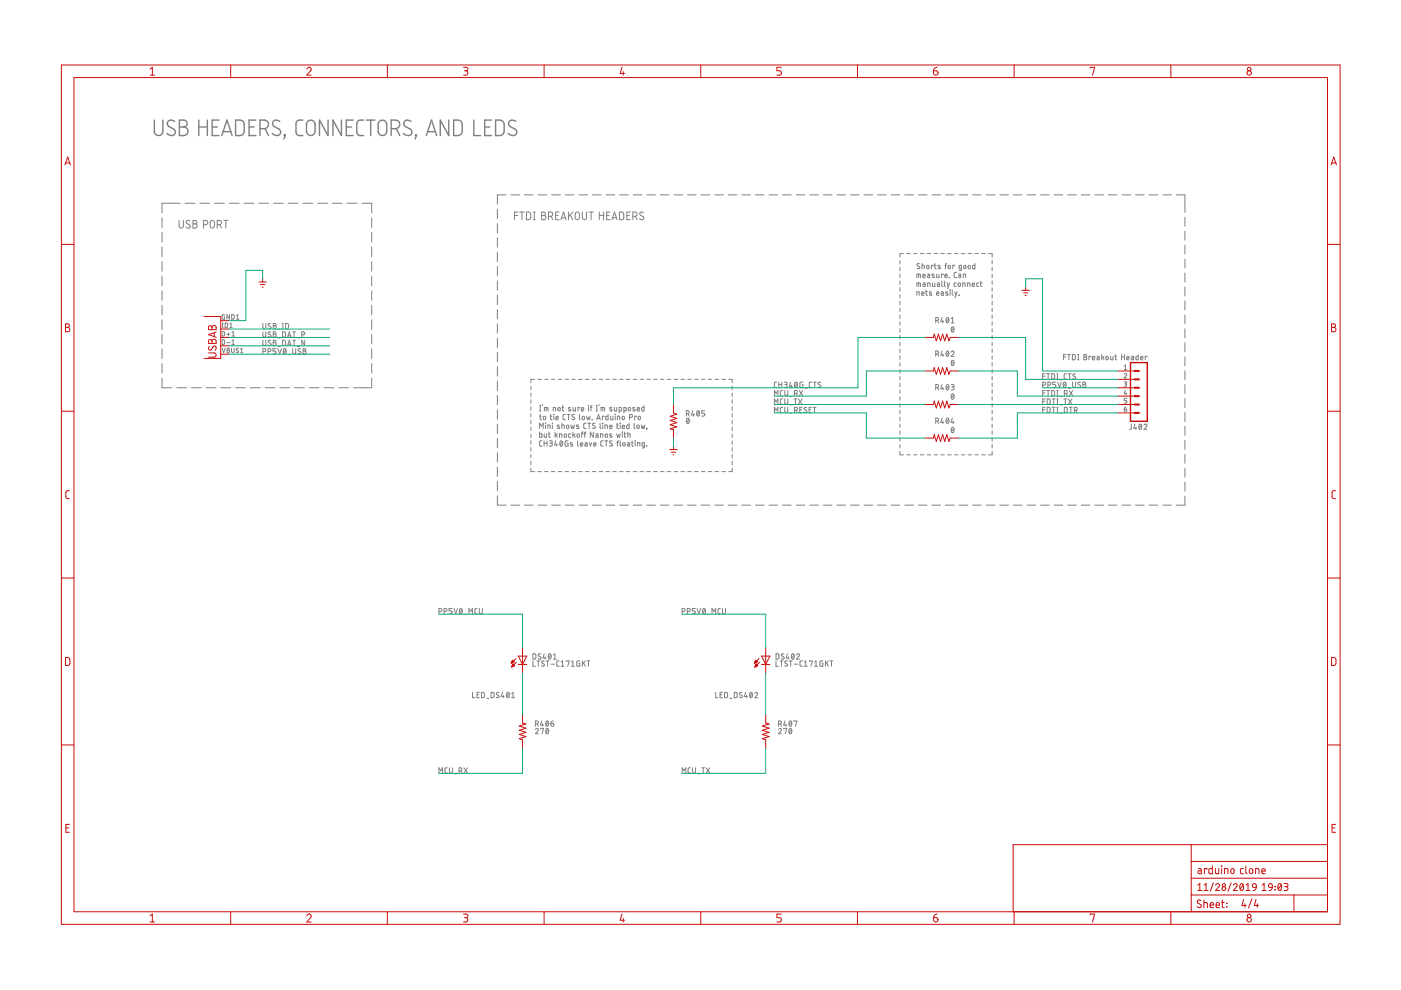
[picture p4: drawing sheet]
<svg xmlns="http://www.w3.org/2000/svg" width="297mm" height="210mm" viewBox="0 0 297 210" stroke-linecap="round" stroke-linejoin="round" font-family="sans-serif">
<g fill="none" stroke="#808080" stroke-width=".3">
<path d="M32.7 25.5v2.3a.9 .9 0 0 0 .9 .9 .9 .9 0 0 0 .9-.9v-2.3M37 25.7a.84 .84 0 0 0-1.1-.2 .84 .84 0 0 0-.3 1.1l1.2 .8a.79 .79 0 0 1 .2 1.1 .79 .79 0 0 1-1.1 .1l-.5-.3M38 25.5h.9a.73 .73 0 0 1 .8 .7 .73 .73 0 0 1-.8 .7 .91 .91 0 0 1 1 .9 .91 .91 0 0 1-1 .9h-.9zM38 26.9h.9M42.1 26.9h1.9M42.1 25.5v3.2M44 25.5v3.2M45 26.9h1.1M46.4 25.5h-1.4v3.2h1.4M47 28.7l1.1-3.2 1.1 3.2M47.3 27.9h1.6M50 25.5a1.77 1.77 0 0 1 1.5 .2l.3 .7v1.7l-.3 .4a1.77 1.77 0 0 1-1.5 .2z"/>
<path d="M52.8 26.9h1.1M54.3 25.5h-1.5v3.2h1.5M55.1 27.3a1.57 1.57 0 0 0 1.6-.3 .9 .9 0 0 0 .2-1 .9 .9 0 0 0-.9-.5h-.9v3.2M56.2 27.3l.7 1.4M59.3 25.7a.83 .83 0 0 0-1.1-.2 .83 .83 0 0 0-.3 1.1l1.2 .8a.79 .79 0 0 1 .2 1.1 .79 .79 0 0 1-1.1 .1l-.5-.3M60.3 28.6h.2v.1h-.2zM60.5 28.7l-.3 .8M64.2 25.5l-1.1 .1-.3 .6v1.8l.1 .4 .4 .3h.9M65.3 25.7a.9 .9 0 0 1 1-.2 .9 .9 0 0 1 .5 .9v1.4a.91 .91 0 0 1-.9 .9 .91 .91 0 0 1-.9-.9v-1.4zM69.6 25.5v3.2l-1.9-3.2v3.2M72.4 25.5v3.2l-1.8-3.2v3.2M73.4 26.9h1.1"/>
<path d="M74.9 25.5h-1.5v3.2h1.5M77.1 25.5l-1.2 .1-.3 .6v1.8l.2 .4 .4 .3h.9M77.7 25.5h1.8M78.6 25.5v3.2M80.5 25.7a.9 .9 0 0 1 1-.2 .9 .9 0 0 1 .5 .9v1.4a.91 .91 0 0 1-.9 .9 .91 .91 0 0 1-.9-.9v-1.4zM82.9 27.3a1.66 1.66 0 0 0 1.6-.3 .92 .92 0 0 0 .2-1 .92 .92 0 0 0-.9-.5h-.9v3.2M84 27.3l.8 1.4M87.1 25.7a.83 .83 0 0 0-1.1-.1 .83 .83 0 0 0-.2 1.1l1.2 .7a.79 .79 0 0 1 .2 1.1 .79 .79 0 0 1-1.2 .1l-.5-.3M88.1 28.6h.2v.1h-.2zM88.3 28.7l-.3 .8M90.4 28.7l1.1-3.2 1.1 3.2M90.7 27.9h1.6"/>
<path d="M95.1 25.5v3.2l-1.8-3.2v3.2M96.2 25.5a1.67 1.67 0 0 1 1.5 .2l.3 .7v1.4l-.3 .7a1.67 1.67 0 0 1-1.5 .2zM100.5 25.5v3.2h1.4M102.8 26.9h1M104.2 25.5h-1.4v3.2h1.4M105.1 25.5a1.67 1.67 0 0 1 1.5 .2l.3 .7v1.4l-.3 .7a1.67 1.67 0 0 1-1.5 .2zM109.4 25.7a.83 .83 0 0 0-1.1-.2 .83 .83 0 0 0-.4 1.1l1.3 .8a.79 .79 0 0 1 .2 1.1 .79 .79 0 0 1-1.2 .1l-.5-.3"/>
</g>
<g fill="none" stroke="#808080" stroke-width=".21">
<path d="M34.4 46.2v2M34.4 49.3v2M34.4 52.4v2M34.4 55.5v2M34.4 58.5v2.1M38 46.7v1.2a.46 .46 0 0 0 .4 .5 .46 .46 0 0 0 .5-.5v-1.2M38.2 43.1h-3.8v2M39.2 43.1h2.1M40.3 46.9a.42 .42 0 0 0-.6-.1 .42 .42 0 0 0-.1 .5l.6 .4a.41 .41 0 0 1 0 .6 .41 .41 0 0 1-.6 0l-.2-.2M40.9 46.7h.5a.36 .36 0 0 1 .3 .4 .36 .36 0 0 1-.3 .4 .46 .46 0 0 1 .4 .4 .46 .46 0 0 1-.4 .5h-.5zM40.9 47.5h.5M42.4 43.1h2"/>
<path d="M43.2 47.6h.4a.46 .46 0 0 0 .5-.4 .46 .46 0 0 0-.5-.5h-.4v1.7M44.7 46.9l.3-.2 .3 .2 .2 1a.46 .46 0 0 1-.5 .5 .46 .46 0 0 1-.4-.5zM45.5 43.1h2.1M46.1 47.6h.4a.46 .46 0 0 0 .5-.4 .46 .46 0 0 0-.5-.5h-.4v1.7M46.6 47.6l.4 .8M47.4 46.7h.9M47.9 46.7v1.7M48.6 43.1h2.1M51.7 43.1h2.1M54.9 43.1h2M58 43.1h2M61.1 43.1h2.1"/>
<path d="M64.2 43.1h2.1M67.4 43.1h2M70.5 43.1h2.1M73.6 43.1h2.1M76.7 43.1h2.1v2M78.8 46.2v2M78.8 49.3v2M78.8 52.4v2M78.8 55.5v2M78.8 58.5v2.1M105.5 44.4v2M105.5 47.4v2"/>
<path d="M105.5 50.4v2M105.5 53.5v2M105.5 56.5v2M105.5 59.5v2M107.3 41.3h-1.8v2M108.3 41.3h1.9M109.1 45.7h.7M109.8 45h-.7v1.6M110.2 45h.9M110.7 45v1.6M111.2 41.3h1.9M111.6 45h.6l.3 .2v1.1l-.3 .2-.6 .1z"/>
<path d="M113.1 45h.4M113.1 46.6h.4M113.3 45v1.6M114.1 41.3h1.8M114.9 45h.4a.36 .36 0 0 1 .4 .3 .36 .36 0 0 1-.4 .4 .46 .46 0 0 1 .5 .4 .46 .46 0 0 1-.5 .5h-.4zM114.9 45.7h.4M116.3 45.9h.5a.46 .46 0 0 0 .4-.5 .46 .46 0 0 0-.4-.4h-.5v1.6M116.8 45.9l.4 .7M117 41.3h1.8M117.8 45.7h.5M118.5 45h-.7v1.6h.7M118.9 46.6l.6-1.6 .5 1.6"/>
<path d="M119.1 46.2h.8M119.8 41.3h1.9M120.5 45v1.6M120.9 45.6l.6 1M121.5 45l-1 1M122.1 45.1l.3-.1 .3 .1 .2 1a.46 .46 0 0 1-.5 .5 .46 .46 0 0 1-.5-.5zM122.7 41.3h1.9M123.5 45v1.1a.44 .44 0 0 0 .4 .5 .44 .44 0 0 0 .5-.5v-1.1M124.9 45h.9M125.3 45v1.6M125.6 41.3h1.8M127.1 45.7h.9"/>
<path d="M127.1 45v1.6M128 45v1.6M128.5 41.3h1.8M128.6 45.7h.6M129.3 45h-.7v1.6h.7M129.8 46.6l.5-1.6 .5 1.6M129.9 46.2h.8M131.3 45h.7l.2 .2v1.1l-.2 .2-.7 .1zM131.4 41.3h1.8M132.9 45.7h.6M133.6 45h-.7v1.6h.7M134.2 45.9h.4a.46 .46 0 0 0 .5-.5 .46 .46 0 0 0-.5-.4h-.4v1.6"/>
<path d="M134.3 41.3h1.8M134.7 45.9l.4 .7M136.4 45.1a.41 .41 0 0 0-.6-.1 .41 .41 0 0 0 0 .6l.5 .3a.44 .44 0 0 1-.1 .7 .44 .44 0 0 1-.6-.2M137.1 41.3h1.9M140 41.3h1.8M142.9 41.3h1.8M145.8 41.3h1.8M148.7 41.3h1.8M151.5 41.3h1.9M154.4 41.3h1.8M157.3 41.3h1.8M160.2 41.3h1.8"/>
<path d="M163 41.3h1.9M165.9 41.3h1.8M168.8 41.3h1.8M171.7 41.3h1.8M174.6 41.3h1.8M177.4 41.3h1.9M180.3 41.3h1.8M183.2 41.3h1.8M186.1 41.3h1.8M189 41.3h1.8M190.8 55.2v.8M190.8 56.7v.7"/>
<path d="M190.8 58.1v.7M190.8 59.5v.8M191.5 53.8h-.7v.7M191.8 41.3h1.9M192.2 53.8h.8M193.7 53.8h.7M194.4 58.9v-.8h.7l.1 .8M194.7 41.3h1.8M194.8 58.1v.8M194.8 60v.7M195 56l-.4-.1-.2 .2 .5 .4a.31 .31 0 0 1 0 .5 .31 .31 0 0 1-.5-.1M195.1 53.8h.8"/>
<path d="M195.5 56.2l.5 .1v.7M195.5 55.9v1.1M195.7 58.5h.5a.26 .26 0 0 0-.2-.4 .26 .26 0 0 0-.3 .3v.4l.5 .1M195.7 60h.4l.1 .2v.5h-.4l-.1-.3 .5-.1M196.5 56.4l.2-.1 .3 .1-.1 .6-.4-.1zM196.6 53.8h.7M196.7 58.1h.3l.1 .2v.6l-.4-.1-.1-.3 .5-.1M197.6 41.3h1.8M197.7 60v.6l.2 .1h.3v-.7M197.8 56.4v-.2h-.3v.8M198 58.2l-.3-.1-.1 .2 .5 .3-.1 .2h-.4M198 53.8h.8"/>
<path d="M198.1 56.2h.4M198.2 55.9v1l.3 .1M198.6 58.1v.7l.2 .1h.3v-.8M198.7 60h.4l.1 .2v.5h-.4l-.1-.3 .5-.1M199.3 56.3h-.4v.1l.5 .3v.2h-.5M199.5 53.8h.7M199.7 59.6v1l.2 .1M200 58.3v-.2h-.4v.8M200.3 59.6v1l.2 .1M200.3 58.5h.5a.26 .26 0 0 0-.2-.4 .26 .26 0 0 0-.3 .3v.4l.5 .1M200.3 56.2h.4M200.5 41.3h1.8"/>
<path d="M200.7 55.9l-.2 .1v1M200.8 60l.3 .7M200.9 53.8h.8M201.1 56.3l.4 .1v.5l-.2 .1-.3-.3zM201.2 58.9h.1M201.3 60l-.4 1.1h-.1M202.4 53.8h.7M202.4 56.4v-.2h-.4v.8M202.7 60h-.3l-.1 .2v.4l.4 .1M202.8 57.7l-.4 .1-.1 .2 .1 .8 .4 .1M203.3 58.1h.3l.1 .2v.6l-.4-.1v-.3l.4-.1M203.3 41.3h1.9"/>
<path d="M203.8 53.8h.8M203.8 57l-.5-.1 .1-.6 .4-.1v1l-.1 .2h-.3M204.2 58.9v-.8l.5 .1v.7M204.4 56.3l.4 .1v.5l-.2 .1-.3-.1zM205.3 53.8h.7M205.4 56.3l.3 .1v.5l-.1 .1-.3-.3zM206.2 41.3h1.8M206.7 55.9v1.1h-.4l-.1-.7 .5-.1M206.7 53.8h.8M207.5 60h-.3l-.1 .2v.4l.4 .1M207.8 60h.4M207.9 59.6v1l.3 .1"/>
<path d="M208.2 53.8h.7M209.1 41.3h1.8M209.6 53.8h.8v.7M210.4 55.2v.8M210.4 56.7v.7M210.4 58.1v.7M210.4 59.5v.8M212 41.3h1.8M214.9 41.3h1.8M217.7 41.3h1.9M220.6 41.3h1.8M223.5 41.3h1.8"/>
<path d="M226.4 41.3h1.8M229.3 41.3h1.8M232.1 41.3h1.9M235 41.3h1.8M237.9 41.3h1.8M240.8 41.3h1.8M243.6 41.3h1.9M246.5 41.3h1.8M249.4 41.3h1.8v3.7M251.2 46.1v1.9M251.2 49v1.9M251.2 52v1.9"/>
<path d="M251.2 54.9v1.9M251.2 57.9v1.9M34.4 61.6v2.1M34.4 64.7v2.1M34.4 67.8v2M34.4 70.9v2M34.4 74v2M34.4 77.1v2M47.1 70.3l.5 .1v.8h-.5zM47.1 72.1h.5v.9h-.5zM47.1 73.8l.3 1 .3-1M47.1 69.5h.2"/>
<path d="M47.1 68.5h.2M47.2 68.5v1M47.6 66.7l-.5 .1 .1 .9h.4v-.5h-.1M47.7 68.5l.5 .1v.8l-.5 .1zM48.1 70.9h.6M48.1 72.6h.6M48.2 73.8l.4 .1-.2 .4 .3 .2-.2 .3h-.3zM48.2 74.3h.2M48.4 70.5v.7M48.7 66.7v1l-.6-1v1M48.7 69.5h.6M48.7 68.7l.3-.2v1"/>
<path d="M49.1 73.8v.7l.2 .3 .3-.1v-.9M49.1 66.7l.6 .2v.5l-.2 .3h-.4zM49.2 71.2h.5M49.2 70.5l.2-.2v.9M49.2 72.3l.2-.2v.9M49.2 73h.5M50.1 67.7h.6M50.1 66.9l.3-.2v1M50.5 73.9h-.3l-.1 .1 .5 .5v.2l-.2 .1-.3-.1M51 74.8h.5M51 74l.2-.2v1M55.7 72.1v.9l.3 .3 .3-.2 .1-1"/>
<path d="M55.7 68.6v.8l.3 .3 .3-.2 .1-.9M55.7 74.5l.6-.1v-.4l-.6-.1v1.2M55.7 70.4v.8l.3 .3 .3-.2 .1-.9M56.8 74.5l.6-.1v-.4l-.6-.1v1.2M57.4 72.2h-.4l-.1 .2 .4 .4a.31 .31 0 0 1 0 .5 .31 .31 0 0 1-.5-.2M57.4 68.7l-.4-.1-.1 .2 .4 .4a.31 .31 0 0 1 0 .5 .31 .31 0 0 1-.5-.1M57.4 70.4h-.4l-.1 .2 .4 .4a.31 .31 0 0 1 0 .5 .31 .31 0 0 1-.5-.2M57.9 72.1l.6 .1v.3l-.2 .1 .3 .3-.2 .3-.5 .1zM57.9 68.6l.6 .1v.3l-.2 .1 .3 .2-.2 .4h-.5zM57.9 70.4h.6v.3l-.2 .2 .3 .2-.2 .4h-.5zM57.9 70.9h.4M57.9 72.6h.4"/>
<path d="M57.9 69.1h.4M58.5 73.9h-.6v.5h.4a.32 .32 0 0 1 .2 .3 .32 .32 0 0 1-.2 .4h-.4M58.9 73.9l.4 1.2 .4-1.2M58.9 73.4h.5M58.9 69.8h.5M58.9 71.6h.5M59.8 69.7h.3M59.8 68.6h.3M59.9 72.1l.4 .1 .2 .3v.5l-.3 .3h-.3zM59.9 70.4h.4l.2 .1v.7l-.2 .3h-.4zM60 68.6v1.1M60.2 74l.2-.1a.63 .63 0 0 1 .3 .6 .63 .63 0 0 1-.4 .5l-.2-.5z"/>
<path d="M60.6 68.6h.4l.2 .2v.6l-.2 .3h-.4zM60.6 74.2l-.5 .6M61 73.3l.3-1.2 .4 1.2M61 71.5l.3-1.1 .4 1.1M61.1 73h.5M61.1 71.2h.5M61.1 75.2h.5M62 72.1h.7M62 70.4h.7M62.1 73.9v.8l.2 .3 .4-.1v-1M62.4 70.4v1.1M62.4 72.1v1.2"/>
<path d="M63 73.4h.5M63 71.6h.5M63.7 74l-.3-.1-.2 .2v.2l.5 .3a.31 .31 0 0 1-.1 .5 .31 .31 0 0 1-.4-.2M64 71l.6-.1v-.3l-.1-.2h-.5v1.1M64.3 73.9l.5 .1v.3l-.2 .1 .3 .3-.2 .3-.4 .1zM64.3 74.4h.3M64.6 72.1v1.2l-.6-1.2v1.2M78.8 61.6v2.1M78.8 64.7v2.1M78.8 67.8v2M78.8 70.9v2M78.8 74v2"/>
<path d="M78.8 77.1v2M105.5 62.6v2M105.5 65.6v2M105.5 68.7v2M105.5 71.7v2M105.5 74.7v2M105.5 77.8v2M190.8 61v.7M190.8 62.4v.8M190.8 63.9v.7M190.8 65.3v.8M190.8 66.8v.7"/>
<path d="M190.8 68.2v.8M190.8 69.7v.7M190.8 71.1v.8M190.8 72.6v.7M190.8 74v.8M190.8 75.5v.7M190.8 76.9v.7M190.8 78.3v.8M190.8 79.8v.7M194.4 60.7v-.7l.7 .1 .1 .6M194.4 62.6v-.8l.5 .1v.7M195.4 62.2h.5a.27 .27 0 0 0-.2-.3 .27 .27 0 0 0-.3 .2l.1 .5h.4"/>
<path d="M196.2 61.8h.4M196.4 61.5v.9l.2 .2M196.7 60.7v-.7l.5 .1v.6M197.5 61.9l-.3-.1-.2 .2 .5 .3v.2h-.5M198.4 67.9l.5-.1v-.4l-.5-.1v1.2M198.4 75.1l.4-.1 .2-.2-.1-.3-.5-.1v1.2M198.6 62.2h.5a.27 .27 0 0 0-.2-.3 .27 .27 0 0 0-.3 .2v.5h.5M198.8 67.9l.2 .6M198.8 75.1l.2 .5M199.6 61.8l.3 .1 .1 .1v.6h-.4l-.1-.3 .5-.1M199.7 67.3l-.2 .9h.6M199.7 74.4l-.2 .9h.6"/>
<path d="M199.9 67.9v.6M199.9 75.1v.5M200.7 67.4l.1-.1a.57 .57 0 0 1 .4 .6 .57 .57 0 0 1-.4 .5l-.2-.5zM200.7 74.5l.1-.1a.57 .57 0 0 1 .4 .6 .57 .57 0 0 1-.4 .5l-.2-.5zM200.9 61.9h-.3l-.1 .1 .5 .3v.2h-.5M201.1 67.6l-.5 .6M201.1 74.7l-.5 .6M201.4 61.5h.1M201.4 61.8v.8M201.7 74.7a.32 .32 0 0 1 .4-.3 .32 .32 0 0 1 .1 .5l-.5 .7h.6M201.7 67.6l.3-.3v1.2M201.7 68.5h.6"/>
<path d="M201.8 69.4l.1-.1a.58 .58 0 0 1 .4 .5 .58 .58 0 0 1-.4 .6l-.2-.6zM201.8 76.5l.1-.1a.58 .58 0 0 1 .4 .6 .58 .58 0 0 1-.4 .5l-.2-.5zM201.9 61.5v.9l.2 .2M202.2 69.5l-.5 .7M202.2 76.6l-.5 .7M202.4 61.8l.3 .8M202.9 61.8l-.4 1.2h-.1M203.2 60l.4 .1v.5l-.1 .1-.3-.1zM203.3 62.5h.1M204.1 60.7v-.7l.5 .1v.6M205.1 60.7v-.7l.5 .1 .1 .6M206.1 60.4h.5a.27 .27 0 0 0-.1-.4 .27 .27 0 0 0-.4 .2v.4l.5 .1"/>
<path d="M210.4 61v.7M210.4 62.4v.8M210.4 63.9v.7M210.4 65.3v.8M210.4 66.8v.7M210.4 68.2v.8M210.4 69.7v.7M210.4 71.1v.8M210.4 72.6v.7M210.4 74v.8M210.4 75.5v.7M210.4 76.9v.7"/>
<path d="M210.4 78.3v.8M210.4 79.8v.7M221.1 79.8h.5M221.6 79.2h-.5v1.2M221.9 79.2h.6M222.2 79.2v1.2M223 79.2l.4 .1 .2 .3v.5l-.3 .3h-.3zM224.1 79.2h.2M224.2 79.2v1.2M225.5 75.7h.5M226 75.2h-.5v1.1M226.1 79.2l-.4 .1-.1 .2v.7l.5 .2"/>
<path d="M226.3 75.2h.6M226.5 79.2h.6M226.6 75.2v1.1M226.8 79.2v1.2M227.4 75.2h.4l.2 .2v.7l-.2 .2h-.4zM228 79.3h-.4l-.1 .2 .5 .4a.31 .31 0 0 1-.1 .5 .31 .31 0 0 1-.4-.2M228.5 75.2h.2M228.5 76.3h.2M228.6 75.2v1.1M229.8 75.2h.5v.4l-.2 .1 .3 .2-.1 .4h-.5zM229.8 75.7h.3M231.3 75.7v-.2h-.4v.8"/>
<path d="M231.6 75.9h.5a.26 .26 0 0 0-.2-.4 .26 .26 0 0 0-.3 .3l.1 .5h.4M232.6 75.5l.4 .1v.1v.6h-.3l-.1-.3 .4-.1M233.6 75.2v1.1M233.8 75.8l.3 .5M234.1 75.5l-.5 .4M234.6 75.6l.4 .1v.5l-.2 .1-.3-.1zM235.5 75.5v.7l.1 .1h.4v-.8M236.4 75.5h.3M236.5 75.2v1l.2 .1M237.8 75.7h.6M237.8 75.2v1.1M238.4 79.4a.26 .26 0 0 1 .3-.2 .26 .26 0 0 1 .1 .4l-.4 .5h.5"/>
<path d="M238.4 77.6l.2-.2v1M238.4 78.4h.5M238.4 75.2v1.1M238.9 75.9h.5a.26 .26 0 0 0-.2-.4 .26 .26 0 0 0-.3 .3l.1 .5h.4M239.9 75.5l.3 .1 .1 .1v.6h-.4v-.4h.4M241.3 75.2v1.1h-.4v-.7l.4-.1M241.8 75.9h.5a.26 .26 0 0 0-.2-.4 .26 .26 0 0 0-.3 .3l.1 .5h.4M243.2 75.7v-.2h-.4v.8M251.2 60.9v1.9M251.2 63.8v1.9M251.2 66.8v1.9M251.2 69.7v1.9"/>
<path d="M251.2 72.7v1.9M251.2 75.6v1.9M251.2 78.6v1.9M34.4 80.2v2h2M37.5 82.2h2M40.6 82.2h2.1M43.7 82.2h2.1M46.8 82.2h2.1M50 82.2h2M53.1 82.2h2.1M56.2 82.2h2.1M59.3 82.2h2.1"/>
<path d="M62.5 82.2h2M65.6 82.2h2M68.7 82.2h2.1M71.8 82.2h2.1M78.8 80.2v2h-3.8M105.5 80.8v2M105.5 83.8v2M105.5 86.9v2M105.5 89.9v2M105.5 93v2M105.5 96v2M105.5 99v2"/>
<path d="M112.6 99.3v.7h.7M112.6 81.9v.7M112.6 83.3v.8M112.6 84.8v.7M112.6 86.2v.8M112.6 87.7v.7M112.6 89.1v.8M112.6 90.6v.7M112.6 92v.8M112.6 93.5v.7M112.6 94.9v.8M112.6 96.4v.7"/>
<path d="M112.6 97.8v.8M113.3 80.4h-.7v.8M114 100h.8M114 80.4h.8M114.4 91.6v1.1h.4l.1-.6-.5-.1M114.4 87.1h.3M114.4 86h.3M114.4 88.2h.4M114.4 90.9v-1.2l.4 .7 .4-.7v1.2M114.5 87.9v.9l.3 .2M114.5 86v1.1M114.9 93.5h-.4l-.1 .2 .1 .8 .4 .1"/>
<path d="M115 85.7v.3M115.4 93.5v1.1M115.4 94h.6M115.4 92v.6l.2 .1h.3v-.7M115.4 87.1v-.7l.8 .1v.6M115.5 100h.7M115.5 80.4h.7M115.7 89.7h.1M115.7 90.1v.8M115.8 86.4v.7M116 93.5v1.1M116.1 90.9v-.8l.5 .1v.7"/>
<path d="M116.3 92h.3M116.4 91.6v.9l.2 .2M116.5 93.5h.5l.1 .2-.1 .2-.4 .1M116.6 88.2h.4M116.8 87.9v.9l.2 .2M116.8 94l.3 .1v.4l-.6 .1M116.9 100h.7M116.9 80.4h.7M117.1 89.7h.1M117.1 90.1v.8M117.3 87.1v-.7l.5 .1v.6M117.4 87.9h.1"/>
<path d="M117.4 88.2v.8M117.7 91.6v1.1M117.8 93.5l-.2 .8h.6M117.9 88.6h.5a.27 .27 0 0 0-.2-.3 .27 .27 0 0 0-.3 .2v.5h.5M117.9 92.2l.3 .5M118 94.1v.5M118.2 92l-.5 .4M118.4 100h.7M118.4 80.4h.7M118.4 86.4l.4 .1v.5l-.2 .1-.3-.2zM118.6 90.2l-.4-.1-.1 .2 .5 .3v.2h-.5M118.6 92.7v-.7l.5 .1v.6"/>
<path d="M118.8 93.5h.2a.63 .63 0 0 1 .3 .6 .63 .63 0 0 1-.4 .5l-.2-.6zM119.1 90.1l.5 .1v.7M119.1 89.7v1.2M119.1 86.4h.4M119.2 93.7l-.5 .6M119.3 86v1l.2 .1M119.6 92.1l.2-.1 .3 .1-.1 .6-.4-.1zM119.8 100h.7M119.8 80.4h.7M119.9 87.9h-.4l-.1 .2v.8l.5 .1M120.2 87.9h.7M120.4 93.5l-.6 .1v.7l.2 .3h.4v-.6h-.2"/>
<path d="M120.5 87.9v1.1M120.9 86.4h-.2l-.2 .2 .5 .3v.2h-.5M121 92l-.4 .2v.4l.4 .1M121 90.1l.2 .8 .2-.5 .2 .5 .2-.8M121.2 100h.8M121.2 80.4h.8M121.4 93.9h-.3l-.2 .1 .5 .3v.2h-.5M121.5 91.6v1.1M121.5 86.4v.6l.2 .1h.3v-.7M121.7 92.2l.3 .5M121.8 88l-.4-.1-.2 .2 .5 .4a.31 .31 0 0 1 0 .5 .31 .31 0 0 1-.5-.2M122 92l-.5 .4"/>
<path d="M122.4 92.1l.2-.1 .2 .1v.6l-.4-.1zM122.5 93.5v.9l.2 .2M122.7 90.2l-.4-.1-.1 .2 .4 .3 .1 .2h-.5M122.7 100h.7M122.7 80.4h.7M122.9 87.9v.9l.1 .2M122.9 86.5v-.1h-.4v.7M123 94.2h.5a.27 .27 0 0 0-.1-.3 .27 .27 0 0 0-.4 .2l.1 .5h.4M123.2 92h.4M123.3 86.8h.5a.27 .27 0 0 0-.2-.4 .27 .27 0 0 0-.3 .2v.5h.5M123.6 91.6l-.2 .2v.9M123.8 92h.4"/>
<path d="M124 93.9h.4l.1 .1v.6h-.4l-.1-.3 .5-.1M124.1 100h.8M124.1 80.4h.8M124.2 91.6l-.2 .2v.9M124.3 89.7l-.4 .1-.1 .2v.7l.5 .2M124.4 88.2l.1 .8 .2-.5 .2 .5 .2-.8M124.6 89.7h.6M124.7 86h.1M124.8 86.4v.7M124.9 89.7v1.2M124.9 93.9l.3 .7 .2-.7M125.2 86.4h.3"/>
<path d="M125.5 89h.1M125.5 86l-.2 .1v1M125.6 100h.7M125.6 80.4h.7M125.8 91.6v1.1l-.6-1.1v1.1M125.9 94.2h.4a.26 .26 0 0 0-.1-.3 .26 .26 0 0 0-.3 .2v.4l.4 .1M126.2 89.8a.28 .28 0 0 0-.5 0 .28 .28 0 0 0 .1 .4l.3 .2a.31 .31 0 0 1 0 .5 .31 .31 0 0 1-.5-.2M126.3 92l.5 .2v.5h-.4l-.1-.3 .5-.1M126.4 87.1h.3M126.4 86h.3M126.5 89l.4-1.1 .4 1.1M126.5 86v1.1"/>
<path d="M126.6 88.7h.6M127 85.7v.3M127 100h.8M127 80.4h.8M127.2 89.7v1l.2 .2M127.3 92.7v-.7l.5 .1v.6M127.4 87.1v-.7l.8 .1v.6M127.8 89.7h.1M127.8 86.4v.7M127.8 90.1v.8M127.9 93.5h-.4l-.1 .2v.7l.5 .2M128.1 88.4v-.2h-.4v.8"/>
<path d="M128.2 93.5h.7M128.3 90.9v-.8l.5 .1v.7M128.3 92.1l.2-.1 .3 .1-.1 .6-.4-.1zM128.5 100h.7M128.5 80.4h.7M128.5 93.5v1.1M128.9 87.9v1.1h-.4l-.1-.7 .5-.1M129.3 90.5h.5a.26 .26 0 0 0-.2-.4 .26 .26 0 0 0-.3 .3v.4l.5 .1M129.5 88.2v.7l.1 .1h.3v-.8M129.7 92h-.3l-.2 .2 .5 .3v.1l-.5 .1M129.7 86.4l-.4 .1v.2l.5 .2-.1 .2h-.4M129.8 93.6l-.4-.1-.2 .2 .5 .4a.31 .31 0 0 1 0 .5 .31 .31 0 0 1-.5-.2"/>
<path d="M129.9 100h.8M129.9 80.4h.8M130.3 86.4v.6l.1 .1h.3v-.7M130.4 87.9h.1M130.4 88.2v.8M130.7 90.1h.4M130.7 92l.2 .7 .2-.5 .2 .5 .2-.7M130.8 93.9h.3M130.8 89.7l.1 1.1 .2 .1M130.9 89v-.8l.5 .1v.7M131.1 93.5l-.2 .1v1M131.3 87.1l.5-.1-.1-.6h-.4v1.1"/>
<path d="M131.4 100h.7M131.4 80.4h.7M131.4 89.7h.1M131.5 93.5v.9l.2 .2M131.5 90.1v.8M131.9 91.6h.1M131.9 90.5h.5a.26 .26 0 0 0-.1-.4 .26 .26 0 0 0-.4 .3l.1 .4 .4 .1M131.9 92v.7M132.1 93.9l.4 .1v.5l-.1 .1-.4-.3zM132.3 87.1l.4-.1v-.6h-.4v1.1M132.3 92h.4M132.4 91.6v1l.3 .1"/>
<path d="M132.8 100h.8M132.8 80.4h.8M133.1 93.9h.3l.1 .1v.6h-.4v-.4h.4M133.1 92l.5 .1v.6M133.1 91.6v1.1M133.3 86.4l.4 .1v.5l-.2 .1-.3-.1zM133.4 89.7v1.2l-.4-.1-.1-.6 .5-.1M133.5 88.5h.4l.2-.3-.1-.2-.5-.1v1.1M133.9 93.9h.4M134 93.5v.9l.3 .2M134.3 100h.7M134.3 80.4h.7"/>
<path d="M134.5 89.7v1l.1 .2M134.6 86.4h-.3l-.1 .2 .4 .3v.2h-.4M134.6 93.5h.1M134.7 93.9v.7M134.9 88.4v-.2h-.3v.8M135.1 86.8h.5a.27 .27 0 0 0-.2-.4 .27 .27 0 0 0-.3 .2l.1 .5h.4M135.1 94.6v-.7h.5l.1 .7M135.7 100h.7M135.7 80.4h.7M136 90.1l.1 .8 .2-.5 .2 .5 .2-.8M136.5 86v1.1h-.4v-.6l.4-.1M136.6 94.6l-.5-.1 .1-.6h.4v.9l-.1 .2h-.3"/>
<path d="M137.1 94.5h.1M137.2 90.9h.1M137.1 100h.8M137.1 80.4h.8M137.2 90.9l-.1 .2M138.6 100h.7M138.6 80.4h.7M140 100h.8M140 80.4h.8M141.5 100h.7M141.5 80.4h.7M142.9 100h.8"/>
<path d="M142.9 80.4h.8M144.4 100h.7M144.4 80.4h.7M145.5 87.7h.5l.1-.2v-.3l-.6-.1v1.1M145.6 88.7h.1a.57 .57 0 0 1 .5 .5 .57 .57 0 0 1-.5 .6l-.2-.6zM145.8 100h.8M145.8 80.4h.8M145.9 87.7l.3 .5M146.1 88.9l-.5 .7M146.9 87.1l-.3 .9h.6M147 87.7v.5M147.3 100h.7"/>
<path d="M147.3 80.4h.7M147.8 87.2l.1-.1a.57 .57 0 0 1 .4 .6 .57 .57 0 0 1-.4 .5l-.2-.5zM148.3 87.3l-.5 .7M148.7 100h.8M148.7 80.4h.8M149.4 87.1h-.6v.5h.4a.32 .32 0 0 1 .2 .3 .32 .32 0 0 1-.2 .3h-.4M150.2 100h.7M150.2 80.4h.7M151.6 100h.8M151.6 80.4h.8M153.1 100h.7M153.1 80.4h.7"/>
<path d="M154.5 80.4h.7v.8M155.2 81.9v.7M155.2 83.3v.8M155.2 84.8v.7M155.2 86.2v.8M155.2 87.7v.7M155.2 89.1v.8M155.2 90.6v.7M155.2 92v.8M155.2 93.5v.7M155.2 94.9v.8M155.2 96.4v.7"/>
<path d="M155.2 97.8v.8M155.2 99.3v.7h-.7M164.2 83.9v-1.1l.3 .6 .4-.6v1.1M164.2 85.7v-1.1l.3 .6 .4-.6v1.1M164.2 87.5v-1.1l.3 .6 .4-.6v1.1M164.7 81h-.4l-.1 .3v.7l.5 .2M165.1 81.5h.7M165.1 81v1.2M165.8 81v1.2M165.9 86.4h-.3l-.2 .2 .1 .7 .4 .2M165.9 82.8h-.3l-.2 .3 .1 .7 .4 .1M165.9 84.6h-.3l-.2 .2 .1 .8 .4 .1"/>
<path d="M166.3 81h.5l.1 .2-.1 .3h-.4M166.4 86.4v.8l.2 .3 .4-.2v-.9M166.4 82.8v.8l.2 .3 .4-.1v-1M166.4 84.6v.8l.2 .3 .4-.2v-.9M166.6 81.5l.2 .1v.4l-.5 .2M167.5 87.6h.5M167.5 84.1h.5M167.5 85.8h.5M167.6 81l-.2 .9h.6M167.8 81.7v.5M168.3 84.6h.7M168.4 87l.6-.1v-.4l-.6-.1v1.1"/>
<path d="M168.4 83.4l.6-.1v-.4l-.6-.1v1.1M168.6 81.1l.2-.1a.62 .62 0 0 1 .3 .6 .62 .62 0 0 1-.4 .5l-.3-.5zM168.6 84.6v1.1M168.8 87l.3 .5M168.8 83.4l.3 .5M169 81.3l-.5 .6M169.3 84.6l.8 1.1M169.5 82.8l.7 1.1M169.6 86.9h.3M170.1 84.6l-.8 1.1M170.1 86.4h-.5v1.1h.5M170.2 81l-.6 .2v.7l.1 .2 .5 .1v-.7h-.2"/>
<path d="M170.2 82.8l-.7 1.1M170.7 82.3h.5M171 86.4h-.4l-.1 .2 .4 .4a.28 .28 0 0 1 .1 .4 .28 .28 0 0 1-.4 0l-.2-.1M171.5 86.9h.4M172 86.4h-.5v1.1h.5M172.1 81h-.4l-.1 .3v.7l.5 .2M172.4 86.4h.6M172.4 81h.7M172.7 86.4v1.1M172.7 81v1.2M174 81.1l-.4-.1-.2 .3 .5 .4a.31 .31 0 0 1 0 .5 .31 .31 0 0 1-.5-.2M190.8 95.7v.7h.7"/>
<path d="M190.8 81.2v.8M190.8 82.7v.7M190.8 84.1v.8M190.8 85.6v.7M190.8 87v.8M190.8 88.5v.7M190.8 89.9v.8M190.8 91.4v.7M190.8 92.8v.7M190.8 94.2v.8M192.2 96.4h.8M193.7 96.4h.7"/>
<path d="M195.1 96.4h.8M196.6 96.4h.7M198 96.4h.8M198.4 82.2l.4-.1 .2-.2-.1-.2-.5-.2v1.2M198.4 89.3l.5-.1v-.4l-.5-.2v1.2M198.8 82.2l.2 .5M198.8 89.3l.2 .5M199.5 96.4h.7M199.7 81.5l-.2 .9h.6M199.7 88.6l-.2 .9h.6M199.9 82.2v.5M199.9 89.3v.5"/>
<path d="M200.7 81.6h.1a.57 .57 0 0 1 .4 .5 .57 .57 0 0 1-.4 .6l-.2-.6zM200.7 88.7h.1a.57 .57 0 0 1 .4 .5 .57 .57 0 0 1-.4 .6l-.2-.6zM200.9 96.4h.8M201.1 81.8l-.5 .6M201.1 88.9l-.5 .6M201.7 81.5l.5 .1 .1 .1-.1 .3h-.4M201.8 83.6l.1-.1a.58 .58 0 0 1 .4 .6 .58 .58 0 0 1-.4 .5l-.2-.5zM201.8 90.7l.1-.1a.58 .58 0 0 1 .4 .6 .58 .58 0 0 1-.4 .5l-.2-.5zM201.9 88.6l-.2 .9h.6M202 82l.2 .2v.3l-.5 .2M202.1 89.3v.5M202.2 83.8l-.5 .6"/>
<path d="M202.2 90.9l-.5 .6M202.4 96.4h.7M203.8 96.4h.8M205.3 96.4h.7M206.7 96.4h.8M208.2 96.4h.7M210.4 81.2v.8M210.4 82.7v.7M210.4 84.1v.8M210.4 85.6v.7M210.4 87v.8M210.4 88.5v.7"/>
<path d="M210.4 89.9v.8M210.4 91.4v.7M210.4 92.8v.7M210.4 94.2v.8M210.4 95.7v.7h-.8M221.1 81.7l.5-.2v-.4l-.5-.1v1.2M221.1 86.9h.5M221.1 83.3h.5M221.1 85.1h.5M221.6 82.8h-.5v1.1M221.6 84.6h-.5v1.1M221.6 86.4h-.5v1.1"/>
<path d="M221.9 82.8h.6M222 84.6h.5l.1 .2 .1 .6-.2 .3h-.5zM222 86.4h.5l.1 .2 .1 .6-.2 .3h-.5zM222.2 81.7l.5-.2v-.4l-.5-.1v1.2M222.2 82.8v1.1M223 82.8h.4l.2 .3v.5l-.3 .3h-.3zM223.1 86.4h.6M223.1 84.6h.6M223.4 84.6v1.1M223.4 86.4v1.1M223.8 81h-.6v.5h.4a.32 .32 0 0 1 .2 .4 .32 .32 0 0 1-.2 .3h-.4M224.1 80.4h.2"/>
<path d="M224.1 87.5h.2M224.1 86.4h.2M224.1 82.8h.2M224.1 83.9h.2M224.1 84.6h.2M224.1 85.7h.2M224.2 82.8v1.1M224.2 84.6v1.1M224.2 86.4v1.1M224.2 81l.4 1.2 .4-1.2M224.7 87.6h.5M224.7 84.1h.5"/>
<path d="M224.7 80.5h.5M224.7 85.8h.5M225.5 81.1l.2-.1a.62 .62 0 0 1 .3 .6 .62 .62 0 0 1-.4 .5l-.2-.5zM225.6 84.6h.6M225.7 83.4l.5-.1v-.4l-.5-.1v1.1M225.7 86.4h.4l.2 .2v.6l-.2 .3h-.4zM225.9 84.6v1.1M226 81.3l-.5 .6M226 83.4l.3 .5M226.4 82.3h.5M226.5 84.6l.8 1.1M226.7 82.8l.8 1.1"/>
<path d="M226.7 86.4h.7M227 86.4v1.1M227.3 84.6l-.8 1.1M227.4 81v.9l.2 .2 .4-.1v-1M227.5 82.8l-.8 1.1M227.8 87l.5-.1v-.4l-.5-.1v1.1M228.2 87l.2 .5M229.1 81.1l-.4-.1-.2 .3 .5 .4a.31 .31 0 0 1 0 .5 .31 .31 0 0 1-.5-.2M229.6 81l.5 .1v.3l-.2 .1 .3 .3-.1 .3-.5 .1zM229.6 81.5h.3M238.4 80.9l.5 .1-.1 .3-.3 .1M238.4 86.7h.3a.27 .27 0 0 1 .2 .3 .27 .27 0 0 1-.3 .2 .27 .27 0 0 1-.2-.2z"/>
<path d="M238.6 82.7l-.2 .8h.5M238.6 81.4l.3 .3-.2 .2h-.3M238.7 83.3v.4M238.8 86.3l-.3 .1-.1 .3M238.9 84.5h-.5v.4l.4 .1 .1 .2-.1 .2-.4 .1M239.9 89.9v1l-.4 .1M240.6 89.9l-.2 .9h.6M240.8 90.6v.4M241.6 90l.2-.1a.62 .62 0 0 1 .3 .6 .62 .62 0 0 1-.4 .5l-.3-.5zM242 90.2l-.5 .6M242.5 90.2a.32 .32 0 0 1 .5-.3 .32 .32 0 0 1 .1 .5l-.6 .6h.7M251.2 81.5v1.9"/>
<path d="M251.2 84.5v1.9M251.2 87.5v1.9M251.2 90.4v1.9M251.2 93.4v1.9M251.2 96.3v1.9M251.2 99.3v1.9M105.5 102.1v2M105.5 105.1v2h1.8M108.3 107.1h1.9M111.2 107.1h1.9M114.1 107.1h1.8M117 107.1h1.8"/>
<path d="M119.8 107.1h1.9M122.7 107.1h1.9M125.6 107.1h1.8M128.5 107.1h1.8M131.4 107.1h1.8M134.3 107.1h1.8M137.1 107.1h1.9M140 107.1h1.8M142.9 107.1h1.8M145.8 107.1h1.8M148.7 107.1h1.8M151.5 107.1h1.9"/>
<path d="M154.4 107.1h1.8M157.3 107.1h1.8M160.2 107.1h1.8M163 107.1h1.9M165.9 107.1h1.8M168.8 107.1h1.8M171.7 107.1h1.8M174.6 107.1h1.8M177.4 107.1h1.9M180.3 107.1h1.8M183.2 107.1h1.8M186.1 107.1h1.8"/>
<path d="M189 107.1h1.8M191.8 107.1h1.9M194.7 107.1h1.8M197.6 107.1h1.8M200.5 107.1h1.8M203.3 107.1h1.9M206.2 107.1h1.8M209.1 107.1h1.8M212 107.1h1.8M214.9 107.1h1.8M217.7 107.1h1.9M220.6 107.1h1.8"/>
<path d="M223.5 107.1h1.8M226.4 107.1h1.8M229.3 107.1h1.8M232.1 107.1h1.9M235 107.1h1.8M237.9 107.1h1.8M240.8 107.1h1.8M243.6 107.1h1.9M246.5 107.1h1.8M251.2 105.2v1.9h-1.8M251.2 102.2v1.9M93.1 129.6l.5-.1v-.4l-.5-.1v1.2"/>
<path d="M94.2 129.6l.5-.1v-.4l-.5-.1v1.2M95.8 129h-.6v.5h.4a.32 .32 0 0 1 .2 .3 .32 .32 0 0 1-.2 .4h-.4M96.2 129l.4 1.2 .4-1.2M97.5 129.1l.1-.1a.58 .58 0 0 1 .4 .6 .58 .58 0 0 1-.4 .5l-.2-.5zM98 129.3l-.5 .6M98.4 130.3h.6M99.4 130.2v-1.2l.4 .6 .4-.6v1.2M101.2 129l-.4 .1-.1 .2v.7l.5 .2M101.6 129v.8l.3 .4 .3-.2 .1-1M113 138.6h.4l.2 .3v.5l-.3 .4h-.3zM114.6 138.7l-.3-.1-.2 .3 .5 .4a.28 .28 0 0 1 0 .4 .28 .28 0 0 1-.4 0l-.1-.1M115.4 138.6l-.3 .9h.7"/>
<path d="M115.6 139.3v.5M116.4 138.7l.1-.1a.58 .58 0 0 1 .4 .6 .58 .58 0 0 1-.4 .5l-.3-.5zM116.8 138.9l-.5 .6M117.3 138.9l.3-.3v1.2M117.3 139.8h.7M144.6 129.6l.6-.1v-.4l-.6-.1v1.2M145.7 129.6l.6-.1v-.4l-.6-.1v1.2M147.4 129h-.6v.5h.4a.32 .32 0 0 1 .2 .3 .32 .32 0 0 1-.2 .4h-.4M147.8 129l.4 1.2 .3-1.2M149.1 129.1l.1-.1a.58 .58 0 0 1 .4 .6 .58 .58 0 0 1-.4 .5l-.3-.5zM149.5 129.3l-.5 .6M150 130.3h.5"/>
<path d="M151 130.2v-1.2l.3 .6 .4-.6v1.2M152.7 129l-.3 .1-.2 .2 .1 .8 .4 .1M153.2 129v1l.2 .2 .4-.2v-1M164.5 138.6h.5l.1 .2 .1 .6-.2 .3-.5 .1zM166.2 138.7l-.3-.1-.2 .2v.2l.4 .3a.31 .31 0 0 1 0 .5 .31 .31 0 0 1-.5-.2M166.9 138.6l-.2 .9h.6M167.1 139.3v.5M167.9 138.7l.1-.1a.57 .57 0 0 1 .4 .6 .57 .57 0 0 1-.4 .5l-.2-.5zM168.4 138.9l-.5 .6M168.9 138.9a.32 .32 0 0 1 .4-.3 .32 .32 0 0 1 .1 .5l-.5 .7h.6M100.2 146.8v1.1h.5M101.1 147.3h.4"/>
<path d="M101.6 146.8h-.5v1.1h.5M102.1 146.8h.4l.2 .2v.7l-.2 .2h-.4zM103.2 148.1h.5M104.1 146.8h.5l.1 .2v.7l-.1 .2h-.5zM105.8 146.9l-.4-.1-.2 .2 .5 .5a.3 .3 0 0 1 0 .4 .3 .3 0 0 1-.5-.1M106.5 146.8l-.2 .9h.6M106.7 147.4v.5M107.5 146.9l.1-.1a.58 .58 0 0 1 .4 .6 .58 .58 0 0 1-.4 .5l-.2-.5zM107.9 147l-.5 .7M108.5 147.9h.6M108.5 147l.3-.2v1.1M113 140.1v1.2h.5"/>
<path d="M113.5 154.7a.31 .31 0 0 1 .5-.2 .31 .31 0 0 1 0 .4l-.5 .7h.7M113.5 153.5l.6-.1v-.4l-.6-.1v1.1M113.8 140.1h.6M113.9 153.5l.3 .5M114.1 140.1v1.2M114.6 154.6v-.2h.6l-.3 1.2M114.9 152.9l-.3 .8h.6M115 153.5v.5M115.4 140.2l-.4-.1-.2 .3 .5 .4a.31 .31 0 0 1 0 .5 .31 .31 0 0 1-.5-.2M115.8 140.1h.6M115.8 154.5h.1a.58 .58 0 0 1 .4 .5 .58 .58 0 0 1-.4 .6l-.2-.6zM115.8 152.9h.1a.57 .57 0 0 1 .4 .5 .57 .57 0 0 1-.4 .6l-.2-.6z"/>
<path d="M116.1 140.1v1.2M116.3 154.7l-.5 .6M116.3 153.1l-.5 .6M116.8 153.4h.4a.32 .32 0 0 1 .2 .3 .32 .32 0 0 1-.3 .3 .32 .32 0 0 1-.3-.3zM116.8 140.8h.8M117.3 152.9l-.4 .1-.1 .4M118.6 140.1l-.4 .1-.2 .2 .1 .7 .5 .2M119 140.4l.3-.3v1.2M119 141.3h.6M120.1 140.3v-.2h.6l-.3 1.2M121.2 140.4l.3-.3v1.2M121.2 141.3h.6"/>
<path d="M122.9 140.1l-.6 .2v.7l.1 .2 .5 .1v-.7h-.2M123.5 140.1v1.2M123.7 140.6l.4 .7M124.1 140.1l-.6 .7M124.4 140.1h.7M124.8 140.1v1.2M151.7 146.8v1.1h.6M152.7 147.3h.4M153.2 146.8h-.5v1.1h.5M153.6 146.8h.5l.1 .2v.7l-.1 .2h-.5zM154.7 148.1h.5M155.7 146.8h.4l.2 .2v.7l-.2 .2h-.4z"/>
<path d="M157.3 146.9a.28 .28 0 0 0-.4-.1 .28 .28 0 0 0 0 .5l.4 .2a.31 .31 0 0 1-.1 .5 .31 .31 0 0 1-.4-.2M158.1 146.8l-.3 .9h.7M158.3 147.4v.5M159.1 146.9v-.1a.57 .57 0 0 1 .5 .6 .57 .57 0 0 1-.5 .5l-.2-.5zM159.5 147l-.5 .7M160 147a.31 .31 0 0 1 .5-.2 .31 .31 0 0 1 0 .5l-.5 .6h.7M164.5 140.1v1.2h.5M165.1 154.7a.31 .31 0 0 1 .4-.2 .31 .31 0 0 1 .1 .4l-.5 .7h.6M165.1 153.5l.5-.1v-.4l-.5-.1v1.1M165.4 140.1h.6M165.4 153.5l.3 .5M165.7 140.1v1.2"/>
<path d="M166.2 154.6v-.2h.6l-.3 1.2M166.4 152.9l-.2 .8h.6M166.6 153.5v.5M166.9 140.2a.28 .28 0 0 0-.4 0 .28 .28 0 0 0 0 .4l.4 .2a.31 .31 0 0 1-.1 .5 .31 .31 0 0 1-.5-.2M167.3 140.1h.7M167.4 152.9h.1a.58 .58 0 0 1 .4 .5 .58 .58 0 0 1-.4 .6l-.2-.6zM167.4 154.5h.1a.57 .57 0 0 1 .4 .5 .57 .57 0 0 1-.4 .6l-.2-.6zM167.7 140.1v1.2M167.8 154.7l-.5 .6M167.8 153.1l-.5 .6M168.3 153v-.1h.7l-.3 1.1M168.4 140.8h.7"/>
<path d="M170.1 140.1l-.4 .1-.1 .2v.7l.5 .2M170.5 141.3h.7M170.5 140.4l.3-.3v1.2M171.6 140.3v-.2h.6l-.3 1.2M172.7 141.3h.6M172.7 140.4l.3-.3v1.2M174.5 140.1l-.6 .2-.1 .7 .2 .2 .5 .1v-.7h-.2M175 140.1v1.2M175.3 140.6l.3 .7M175.6 140.1l-.6 .7M176 140.1h.6M176.3 140.1v1.2"/>
<path d="M93.1 163.9v-1.1l.4 .6 .3-.6v1.1M94.8 162.8h-.3l-.2 .2 .1 .9h.4M95.3 162.8v.9l.2 .2 .4-.2v-.9M96.4 164.1h.5M97.3 163.4l.6-.1v-.4l-.6-.1v1.1M97.7 163.4l.3 .5M98.4 162.8l.7 1.1M99.1 162.8l-.7 1.1M144.6 163.9v-1.1l.4 .6 .4-.6v1.1M146.4 162.8h-.4l-.1 .2v.8l.5 .1M146.8 162.8v.8l.3 .3 .3-.2 .1-.9M147.9 164.1h.5"/>
<path d="M148.8 162.8h.6M149.1 162.8v1.1M149.7 162.8l.8 1.1M150.5 162.8l-.8 1.1"/>
<circle cx="115.4" cy="88.6" r=".34"/>
<circle cx="120.3" cy="90.5" r=".33"/>
<circle cx="123.6" cy="88.6" r=".33"/>
<circle cx="132.1" cy="88.6" r=".34"/>
<circle cx="135.2" cy="90.5" r=".33"/>
<circle cx="135.5" cy="88.6" r=".33"/>
</g>
<g fill="none" stroke="#c90d0c" stroke-width=".21">
<path d="M13 13.8h271.1v182.2h-271.1zM15.7 16.4h265.8v176.9h-265.8zM31.8 14.6l.5-.3v1.6M31.8 15.9h1M48.9 13.8v2.6M65 14.6a.46 .46 0 0 1 .7-.3 .46 .46 0 0 1 .1 .7l-.8 .9h1M82.1 13.8v2.6M98.3 14.3h.5a.37 .37 0 0 1 .4 .3 .37 .37 0 0 1-.4 .4h-.3M98.7 15a.47 .47 0 0 1 .5 .5 .47 .47 0 0 1-.5 .4h-.4M115.4 13.8v2.6M131.9 14.3l-.4 1.3h.9M132.1 15.2v.7"/>
<path d="M148.6 13.8v2.6M165.7 14.3h-1v.7h.6a.47 .47 0 0 1 .4 .5 .47 .47 0 0 1-.4 .4h-.6M181.8 13.8v2.6M197.9 15h.6a.48 .48 0 0 1 .4 .5 .48 .48 0 0 1-.5 .4 .48 .48 0 0 1-.5-.4zM198.7 14.3l-.6 .3-.2 .4M215 13.8v2.6M231.2 14.5v-.2h.9l-.5 1.6M248.2 13.8v2.6M13.8 35l.6-1.7 .5 1.7M13.9 34.5h.9M282.2 35l.6-1.7 .6 1.7M282.4 34.5h.8"/>
<path d="M13 51.8h2.7M54.9 59.8h1.6M55.7 59.1v.7M281.5 51.8h2.6M13.9 68.7h.5a.37 .37 0 0 1 .3 .3 .37 .37 0 0 1-.3 .4 .47 .47 0 0 1 .4 .5 .47 .47 0 0 1-.4 .4h-.5zM13.9 69.4h.5M43.2 67.1h3.6v8.9h-3.6M44.2 74.8h1.2a.46 .46 0 0 1 .4 .5 .46 .46 0 0 1-.4 .4h-1.2M44.3 72.1l.4-.1 .2 .3a.44 .44 0 0 1 .5-.4 .44 .44 0 0 1 .4 .4v.5h-1.6zM44.3 69.2l.4-.1 .2 .3a.44 .44 0 0 1 .5-.4 .44 .44 0 0 1 .4 .4v.5h-1.6zM44.3 73.5l-.1 .2a.38 .38 0 0 0 .2 .5 .38 .38 0 0 0 .5-.1l.2-.5a.42 .42 0 0 1 .7-.1 .42 .42 0 0 1-.1 .6l-.1 .2M44.9 69.4v.5"/>
<path d="M44.9 72.3v.5M45.4 70.5v.9M45.8 70.4l-1.6 .6 1.6 .5M46.8 71.5h1.8M46.8 73.3h1.8M46.8 75.1h1.8M46.8 68h1.8M46.8 69.8h1.8M55.2 60.3h.9M55.6 60.9h.2M196.1 71.5h1.8l.2-.7 .4 1.5 .5-1.5 .4 1.5 .5-1.5 .4 1.5 .4-1.5 .5 1.5 .3-.8h1.7M196.1 78.7h1.8l.2-.7 .4 1.4 .5-1.4 .4 1.4 .5-1.4 .4 1.4 .4-1.4 .5 1.4 .3-.7h1.7"/>
<path d="M216.7 61.6h1.5M217 62.1h.9M217.3 62.7h.3M217.5 60.9v.7M237 78.7h3.6M282.3 68.7h.5a.37 .37 0 0 1 .4 .3 .37 .37 0 0 1-.4 .4 .47 .47 0 0 1 .5 .5 .47 .47 0 0 1-.5 .4h-.5zM282.3 69.4h.5M13 87.2h2.7M142 95.3h1.6M142.3 95.9h.9M142.7 96.4h.2M142.8 85.8v1.7l.7 .3-1.4 .5 1.4 .4-1.4 .5 1.4 .4-1.4 .4 1.4 .5-1.4 .4 .7 .2v1.8"/>
<path d="M142.8 94.7v.6M196.1 85.8h1.8l.2-.8 .4 1.5 .5-1.5 .4 1.5 .5-1.5 .4 1.5 .4-1.5 .5 1.5 .3-.7h1.7M196.1 92.9h1.8l.2-.7 .4 1.4 .5-1.4 .4 1.4 .5-1.4 .4 1.4 .4-1.4 .5 1.4 .3-.7h1.7M237 80.4h3.6M237 82.2h3.6M237 84h3.6M237 85.8h3.6M237 87.5h3.6M281.5 87.2h2.6M14.7 104l-.5 .1-.2 .3v1.1l.2 .2h.5M283.2 104l-.5 .1-.3 .3v1.1l.4 .2h.4M13 122.6h2.7"/>
<path d="M13.9 139.4h.6l.3 .3v.9l-.3 .5h-.6zM108.7 140l.3 .3-.6 .3zM109.4 139.6l-1 1M109.9 139.1h1.8l-.9 1.8zM110.8 137.3v5.4M160.2 140l.4 .3-.6 .3zM160.9 139.6l-.9 1M161.5 139.1h1.7l-.9 1.8zM162.3 137.3v5.4M281.5 122.6h2.6M282.3 139.4h.7l.2 .3v1.1l-.2 .3h-.7zM13 157.9h2.7"/>
<path d="M108.4 140.5h.1M108.5 140.5h.2M108.5 140.4h.4M108.5 141.4h.1M108.5 140.3h.5M108.5 141.3h.3M108.5 140.3h.4M108.6 141.2h.3M108.6 140.2h.2M108.6 140.1h.2M108.6 141.1h.5M108.6 141.1h.4"/>
<path d="M108.6 140h.1M108.7 141h.3M108.7 140.9h.2M108.7 140.8h.1M108.8 140.8l.3 .3-.6 .3zM109.5 140.4l-1 1M109.9 140.9h1.8M110.8 151.5v1.8l.7 .2-1.4 .4 1.4 .5-1.4 .4 1.4 .5-1.4 .4 1.4 .5-1.4 .4 .7 .3v1.7M160 140.5h.1M160 140.5h.3M160 140.4h.4M160.1 140.3h.4"/>
<path d="M160.1 141.4h.1M160.1 141.3h.2M160.1 141.2h.4M160.1 140.2h.3M160.1 141.1h.6M160.2 140.1h.1M160.2 141.1h.4M160.2 140h.1M160.2 141h.3M160.3 140.9h.1M160.3 140.8h.1M160.7 141.1l-.4-.3-.3 .6"/>
<path d="M160.7 141.1l-.7 .3M161 140.4l-1 1M161.5 140.9h1.7M162.3 151.5v1.8l.8 .2-1.5 .4 1.5 .5-1.5 .4 1.5 .5-1.5 .4 1.5 .5-1.5 .4 .7 .3v1.7M281.5 157.9h2.6M14 175.5h.5M14.7 174.8h-.7v1.7h.7M252.6 179.1v14.2M281.5 179.1h-66.7v14.2M282.4 175.5h.6M283.2 174.8h-.8v1.7h.8M31.8 194.2l.5-.4v1.7"/>
<path d="M31.8 195.5h1M48.9 193.3v2.7M65 194.2a.46 .46 0 0 1 .7-.4 .46 .46 0 0 1 .1 .8l-.8 .9h1M82.1 193.3v2.7M98.3 193.8h.5a.38 .38 0 0 1 .4 .4 .38 .38 0 0 1-.4 .4h-.3M98.7 194.6a.47 .47 0 0 1 .5 .4 .47 .47 0 0 1-.5 .5h-.4M115.4 193.3v2.7M131.9 193.8l-.4 1.3h.9M132.1 194.7v.8M148.6 193.3v2.7M165.7 193.8h-1v.8h.6a.47 .47 0 0 1 .4 .4 .47 .47 0 0 1-.4 .5h-.6M181.8 193.3v2.7"/>
<path d="M197.9 194.6h.6a.47 .47 0 0 1 .4 .5 .47 .47 0 0 1-.5 .4 .47 .47 0 0 1-.5-.5zM198.7 193.8l-.5 .2-.3 .6M215 193.3v2.7M231.2 194v-.2h.9l-.5 1.7M248.2 193.3v2.7M252.6 189.8h28.9M252.6 186.2h28.9M252.6 182.6h28.9M254 187.7l.4-.4v1.5M254 188.8h.8M254.1 184.1l.4 .1 .2 .2v.9l-.6-.1-.1-.2v-.3l.7-.1M254.6 190.9a.41 .41 0 0 0-.6 0 .41 .41 0 0 0 0 .6l.5 .3a.41 .41 0 0 1 .1 .6 .41 .41 0 0 1-.6-.1l-.2-.1"/>
<path d="M255.2 191.3l.6 .1 .2 .1v.9M255.2 190.8v1.6M255.3 188.8h.8M255.3 187.7l.4-.4v1.5M255.9 184.3v-.2h-.5v1.2M256.6 191.9h.7a.38 .38 0 0 0-.3-.5 .38 .38 0 0 0-.4 .3v.7h.7M257 183.6v1.7l-.5-.1-.2-.2v-.7l.2-.1 .5-.1M257.3 187.2l-.7 1.8M257.7 184.1v1l.3 .2h.4v-1.2M257.7 187.7a.4 .4 0 0 1 .6-.3 .4 .4 0 0 1 .1 .6l-.7 .8h.9M257.8 191.9h.8a.38 .38 0 0 0-.3-.5 .38 .38 0 0 0-.5 .3l.1 .7h.7M259 183.6l.1 .1z"/>
<path d="M259 191.3h.5M259 184.1v1.2M259.2 190.8v1.5l.3 .1M259.6 185.3v-1.2l.7 .1v1.1M260.1 191.5v.1zM260.1 192.2v.1zM261 187.2l-.6 1.8M261 184.3h.6l.1 .6a.36 .36 0 0 1-.4 .4 .36 .36 0 0 1-.4-.4zM261.5 187.7a.4 .4 0 0 1 .6-.3 .4 .4 0 0 1 .1 .6l-.7 .8h.8M263 187.4l.2-.1a.86 .86 0 0 1 0 1.5 .91 .91 0 0 1-.2-1.4zM263.6 187.7l-.7 .8M263.6 184.1l-.4 .1-.2 .2 .1 .8 .5 .1"/>
<path d="M263.7 190.7l-.4 1.3h.9M263.9 191.6v.8M264.1 183.6v1.4l.3 .3M264.2 188.8h.8M264.2 187.7l.4-.4v1.5M265 184.3h.5l.1 .6a.37 .37 0 0 1-.3 .4 .37 .37 0 0 1-.4-.4zM265.5 190.5l-.8 2M265.7 187.5l.3-.2 .2 .2 .2 .7-.8-.1-.1-.4zM266.2 185.3v-1.2l.6 .1 .1 .1v1M266.3 190.7l-.4 1.3h.9M266.4 188.2l-.3 .5-.4 .1M266.6 191.6v.8"/>
<path d="M267.5 184.7h.7a.38 .38 0 0 0-.2-.5 .38 .38 0 0 0-.5 .3l.1 .7 .6 .1M267.6 188.8h.8M267.6 187.7l.4-.4v1.5M269.1 187.5l.3-.2 .2 .2 .2 .7-.8-.1-.1-.4zM269.8 188.2l-.3 .5-.4 .1M270.3 187.9l.1 .1zM270.3 188.6l.1 .1zM271.1 187.4l.2-.1a.88 .88 0 0 1 0 1.5 .93 .93 0 0 1-.2-1.4zM271.7 187.7l-.7 .8M272.3 187.3l.6 .1 .2 .2-.2 .4h-.5M272.7 188a.41 .41 0 0 1 .4 .4 .41 .41 0 0 1-.4 .4h-.4M274.3 189.8v3.5"/>
<circle cx="264.8" cy="14.6" r=".37"/>
<circle cx="264.9" cy="15.5" r=".47"/>
<circle cx="259.5" cy="187.7" r=".33"/>
<circle cx="259.5" cy="188.4" r=".41"/>
<circle cx="264.9" cy="194.2" r=".37"/>
<circle cx="264.9" cy="195" r=".47"/>
</g>
<path d="M239.7 76.9h3.5v12.4h-3.5z" fill="none" stroke="#c90d0c" stroke-width=".3"/>
<path d="M240.6 78.7h.9M240.6 82.2h.9M240.6 80.4h.9M240.6 85.8h.9M240.6 84h.9M240.6 87.5h.9" fill="none" stroke="#c90d0c" stroke-width=".44"/>
<g fill="none" stroke="#0dab76" stroke-width=".21">
<path d="M55.7 59.1v-1.8h-3.6v10.7h-3.5M48.6 73.3h21.3M48.6 69.8h21.3M48.6 75.1h21.3M48.6 71.5h21.3M196.1 78.7h-12.4v5.3h-19.6M196.1 71.5h-14.2v10.7h-39.1v3.6M203.2 78.7h12.5v5.3h21.3M203.2 71.5h14.3v8.9h19.5M217.5 60.9v-1.8h3.5v19.6h16M142.8 92.9v1.8M164.1 87.5h19.6v5.4h12.4"/>
<path d="M164.1 85.8h32M203.2 85.8h33.8M221 82.2h16M237 87.5h-21.3v5.4h-12.5M93 130.2h17.8v7.1M144.6 130.2h17.7v7.1M110.8 142.7v8.8M110.8 158.6v5.4h-17.8M162.3 158.6v5.4h-17.7M162.3 142.7v8.8"/>
</g>
</svg>
